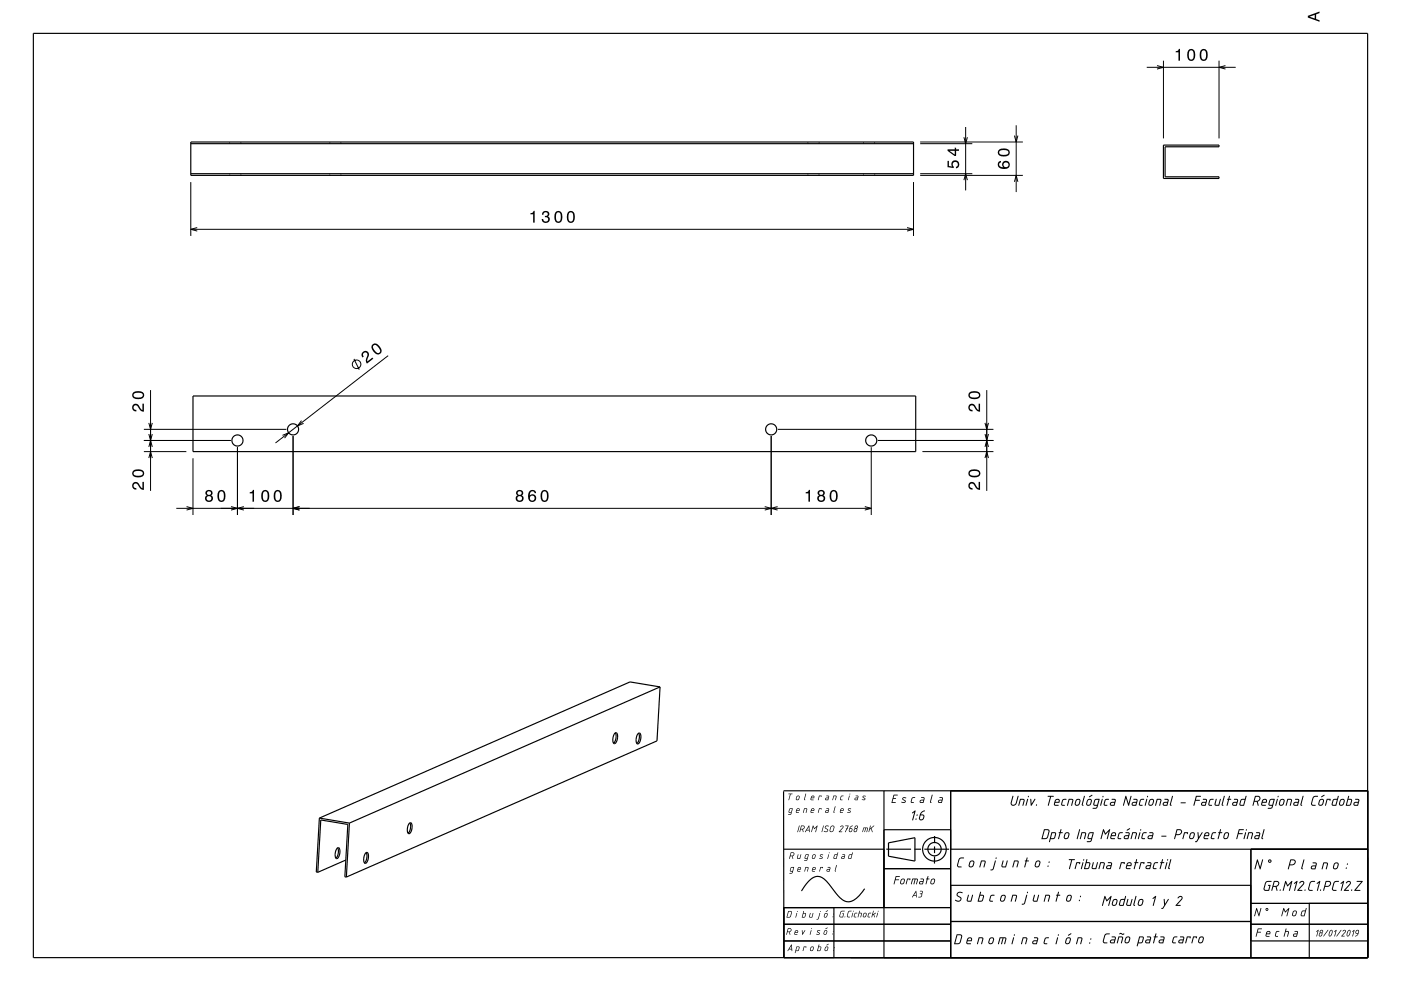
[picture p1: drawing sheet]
<svg xmlns="http://www.w3.org/2000/svg" width="420mm" height="297mm" viewBox="0 0 420 297" stroke-linecap="round" stroke-linejoin="round" font-family="sans-serif">
<g fill="none" stroke="#000" stroke-width=".35">
<path d="M10 10h400v277h-400zM57.2 42.6h216.7v10h-216.7zM57.2 43.1h216.7M57.2 52.1h216.7M348.8 43.5h16.6v.5h-16.1v9h16.1v.5h-16.6zM57.9 118.7h216.6v16.6h-216.6zM184.3 219.8a.55 .55 0 0 1 .7 0 .55 .55 0 0 1 .1 .7 1.84 1.84 0 0 1-1 2.3h-.1a2.81 2.81 0 0 1 .3-3zM184.5 219.6a2.87 2.87 0 0 1-.5 3.1M191.3 219.9a.55 .55 0 0 1 .7 0 .55 .55 0 0 1 .1 .7 1.84 1.84 0 0 1-1 2.3l-.2-.1a2.94 2.94 0 0 1 .4-2.9zM191.4 219.7a2.9 2.9 0 0 1-.5 3.1M197.9 205.9l-.9 16.1-93.2 40.9M197.9 205.9l-9-1.5-93.2 40.8"/>
<path d="M197.9 205.9l-93.1 40.8M184.2 222.5l-.3 .1M234.9 237.2l.1 49.8v-15h50M234.9 237h175.1M265 237v50M285 237v50M95.7 245.2l-.9 16.2h.5M95.7 245.2l9.1 1.5M101.1 254.2a.55 .55 0 0 1 .7 0 .55 .55 0 0 1 .1 .7 1.84 1.84 0 0 1-1.1 2.4l-.1-.1a2.96 2.96 0 0 1 .4-3zM101.2 254.1a2.92 2.92 0 0 1-.5 3.1M103.7 257.8l-8.4 3.6M104.8 246.7l-1 16.2"/>
<path d="M109.6 255.6a.55 .55 0 0 1 .8 0 .55 .55 0 0 1 .1 .8 1.85 1.85 0 0 1-1.1 2.3l-.1-.1a2.96 2.96 0 0 1 .3-3zM109.8 255.5a2.92 2.92 0 0 1-.5 3.1M122.6 249.5l-.3 .1M122.7 246.8a.55 .55 0 0 1 .7 0 .55 .55 0 0 1 .1 .7 1.83 1.83 0 0 1-1 2.3h-.1a2.82 2.82 0 0 1 .3-3zM122.9 246.6a2.87 2.87 0 0 1-.6 3.1M235 254.5h30M265 248.7h20M265.7 254.5h7.4M274.1 254.5h2M274.3 258.1l-7.9-1.5v-4l7.9-1.5v7M277.1 254.5h7.4M280.2 256.7l-.1 2.1"/>
<path d="M280.2 253.7v2M280.2 250.6v2.1M285 254.5h125M375 254.5v32.5M95.3 261.4l.9-15.7 8.1 1.4-.9 15.7 .4 .1M235 277h50M250 272v15M259.2 266.4a7.1 7.1 0 0 1-4.9 3.9 5 5 0 0 1-3.8-2.8l-.7-.8a9.5 9.5 0 0 0-4-4 4 4 0 0 0-4 2.1l-1.5 2.2M265 260.3h20M285 276.2h90M285 265.3h90M375 277h35"/>
<path d="M375 270.7h35M392.5 270.7v16.3M235 282h50M375 282h35"/>
<circle cx="71.2" cy="132" r="1.67"/>
<circle cx="87.9" cy="128.7" r="1.67"/>
<circle cx="231.2" cy="128.7" r="1.67"/>
<circle cx="261.2" cy="132" r="1.67"/>
<circle cx="280.1" cy="254.5" r="3.5"/>
<circle cx="280.2" cy="254.5" r="2"/>
</g>
<g fill="none" stroke="#000" stroke-width=".3">
<path d="M346.9 19.7l1.9 .5-1.9 .5M348.8 18.2v23.3M365.4 18.2v23.3M367.4 19.7l-2 .5 2 .5M289.5 38.1v19M304.6 37.6v20M343.8 20.2h26.6M57.2 54.6v16.1M68.9 42.6v.1M68.9 42.9v.2M68.9 52.1v.1M68.9 52.4v.2"/>
<path d="M72.2 42.6v.1M72.2 42.9v.2M72.2 52.1v.1M72.2 52.4v.2M98.9 42.6v.1M98.9 42.9v.2M98.9 52.1v.1M98.9 52.4v.2M102.2 42.6v.1M102.2 42.9v.2M102.2 52.1v.1M102.2 52.4v.2"/>
<path d="M242.2 42.6v.1M242.2 42.9v.2M242.2 52.1v.1M242.2 52.4v.2M245.5 42.6v.1M245.5 42.9v.2M245.5 52.1v.1M245.5 52.4v.2M258.9 42.6v.1M258.9 42.9v.2M258.9 52.1v.1M258.9 52.4v.2"/>
<path d="M262.2 42.6v.1M262.2 42.9v.2M262.2 52.1v.1M262.2 52.4v.2M273.9 54.6v16.1M275.9 52.6h30.7M275.9 42.6h30.7M275.9 52.1h15.6M275.9 43.1h15.6M289 41.1l.5 2 .5-2M289 54l.5-1.9 .5 1.9M304.1 40.6l.5 2 .6-2"/>
<path d="M304.1 54.5l.5-1.9 .6 1.9M57.2 68.7h216.7M59.1 68.2l-1.9 .5 1.9 .5M271.9 68.2l2 .5-2 .5M45.1 116.9v30.2M106.1 107.6l1.6 3.2M116.4 106.6l-33.8 26.2M295.8 116.9v30.2M43.1 135.3h12.8M43.1 132h26.1M43.1 128.7h42.8M44.6 137.3l.5-2 .6 2"/>
<path d="M44.6 130.1l.5 1.9 .6-1.9M44.6 133.9l.5-1.9 .6 1.9M44.6 126.7l.5 2 .6-2M57.9 137.3v17M71.2 134v20.3M84.7 130.5l1.8-.8-1.2 1.6M87.9 130.7v23.6M90.4 126.1l-1.2 1.6 1.8-.8M231.2 130.7v23.6M233.2 128.7h64.6M261.2 134v20.3M263.2 132h34.6"/>
<path d="M276.5 135.3h21.3M295.3 137.3l.5-2 .5 2M295.3 130.1l.5 1.9 .5-1.9M295.3 133.9l.5-1.9 .5 1.9M295.3 126.7l.5 2 .5-2M52.9 152.3h208.3M55.9 151.8l2 .5-2 .6M69.3 151.8l1.9 .5-1.9 .6M73.1 151.8l-1.9 .5 1.9 .6M89.8 151.8l-1.9 .5 1.9 .6M229.3 151.8l1.9 .5-1.9 .6M233.1 151.8l-1.9 .5 1.9 .6"/>
<path d="M259.3 151.8l1.9 .5-1.9 .6"/>
<circle cx="106.9" cy="109.2" r="1.28"/>
</g>
<g fill="#000">
<path d="M352.5 15.3v.4h.8v2.5h.4v-3.5h-.3a.77 .77 0 0 1-.9 .6zM356.2 15.1a2.02 2.02 0 0 0 .9 3.2 2.03 2.03 0 0 0 .9-3.2 1.11 1.11 0 0 0-1.8 0zM356.8 15.2h.6a2.37 2.37 0 0 1 0 2.6h-.6a2.37 2.37 0 0 1 0-2.6zM359.9 15.1a2.02 2.02 0 0 0 1 3.2 2.03 2.03 0 0 0 .8-3.2 1.11 1.11 0 0 0-1.8 0zM360.5 15.2h.7a2.37 2.37 0 0 1 0 2.6h-.7a2.37 2.37 0 0 1 0-2.6z" fill-rule="evenodd"/>
<path d="M392.1 4.7v.6l3.5 1.2v-.4l-1-.4v-1.4l1-.4v-.4zM392.6 5l1.5-.5v1z" fill-rule="evenodd"/>
<path d="M284.1 48.2v1.9l1.8 .3v-.4a.8 .8 0 0 1-.2-1.3 .8 .8 0 0 1 1.2 .1 .8 .8 0 0 1-.3 1.2v.5a1.21 1.21 0 0 0 1-1.5 1.21 1.21 0 0 0-1.6-.8 1.21 1.21 0 0 0-.6 1.7l-.9-.1v-1.6zM284.1 44.8v.4l2.1 1.5h.4v-1.5h.9v-.4h-.9v-.5h-.4v.5zM284.6 45.2h1.6v1.1z" fill-rule="evenodd"/>
<path d="M299.4 48.5a1.44 1.44 0 0 0 .1 1.7 1.44 1.44 0 0 0 1.6 .4 1.26 1.26 0 0 0 1.6-.9 1.26 1.26 0 0 0-1.1-1.5 1.11 1.11 0 0 0-1.1 .7 1.11 1.11 0 0 0 .3 1.2 1.02 1.02 0 0 1-1.3-.8l.2-.4 .4-.2v-.5zM300.8 49.4a.75 .75 0 0 1 1.5 0 .75 .75 0 0 1-1.5 0zM299.6 44.8a1.13 1.13 0 0 0-.4 1.2 1.13 1.13 0 0 0 .9 .8 1.9 1.9 0 0 0 2.6-1.1 2.03 2.03 0 0 0-3.1-.9zM299.6 45.4a2.37 2.37 0 0 1 2.6 0v.6a2.38 2.38 0 0 1-2.6 0z" fill-rule="evenodd"/>
<path d="M159 63.9v.3h.8v2.5h.5v-3.5h-.4a.77 .77 0 0 1-.9 .7zM162.8 63.5l-.3 .9h.4a.62 .62 0 0 1 .4-.8 .62 .62 0 0 1 .7 .3 .62 .62 0 0 1-.2 .8h-.4v.4a.72 .72 0 0 1 .9 .4 .72 .72 0 0 1-.5 1 .72 .72 0 0 1-.9-.5v-.4h-.5a1.18 1.18 0 0 0 1.5 1.2 1.18 1.18 0 0 0 .6-1.8l-.2-.1a1.01 1.01 0 0 0 0-1.6 1.01 1.01 0 0 0-1.5 .2zM166.5 63.7a2.02 2.02 0 0 0 .9 3.1 2.03 2.03 0 0 0 .9-3.1 1.11 1.11 0 0 0-1.8 0zM167.1 63.7h.6a2.37 2.37 0 0 1 0 2.6h-.6a2.38 2.38 0 0 1 0-2.6zM170.2 63.7a2.02 2.02 0 0 0 .9 3.1 2.03 2.03 0 0 0 .9-3.1 1.11 1.11 0 0 0-1.8 0zM170.8 63.7h.7a2.37 2.37 0 0 1 0 2.6h-.7a2.38 2.38 0 0 1 0-2.6z" fill-rule="evenodd"/>
<path d="M108.8 105.4a1.12 1.12 0 0 0-.1 1.7l.4-.2a.71 .71 0 0 1-.2-1 .71 .71 0 0 1 1-.1 .71 .71 0 0 1 .2 .9l-.2 .4a1.64 1.64 0 0 0 .1 1.9l1.9-1.5-.3-.3-1.5 1.1 .2-1.1a1.15 1.15 0 0 0 .1-1.6 1.15 1.15 0 0 0-1.6-.2zM111.8 103.2a2.02 2.02 0 0 0 1.7 3.1 1.14 1.14 0 0 0 .8-1.8l-.5-.7a1.51 1.51 0 0 0-2-.6zM112 103.5l.3-.1a2.37 2.37 0 0 1 1.7 2l-.6 .4a2.38 2.38 0 0 1-1.6-2z" fill-rule="evenodd"/>
<path d="M39.9 121.3a1.2 1.2 0 0 0-.2 1.3 1.2 1.2 0 0 0 1.2 .7v-.4a.7 .7 0 0 1-.9-.6 .7 .7 0 0 1 .5-.8 .7 .7 0 0 1 .9 .5l.2 .3a1.63 1.63 0 0 0 1.5 1.1v-2.4h-.4v1.9l-.4-.3-.8-1.2a1.1 1.1 0 0 0-1.6-.1zM40.1 117.5a1.13 1.13 0 0 0-.4 1.2 1.13 1.13 0 0 0 .9 .9 1.9 1.9 0 0 0 2.6-1.2 2.03 2.03 0 0 0-3.1-.9zM40.1 118.1a2.37 2.37 0 0 1 2.6 0v.7a2.38 2.38 0 0 1-2.6 0z" fill-rule="evenodd"/>
<path d="M290.6 121.3a1.2 1.2 0 0 0-.2 1.3 1.2 1.2 0 0 0 1.2 .7v-.4a.71 .71 0 0 1-.9-.6 .71 .71 0 0 1 .5-.8 .71 .71 0 0 1 .9 .5l.1 .3a1.63 1.63 0 0 0 1.6 1.1v-2.4h-.4v1.9l-.5-.3-.7-1.2a1.1 1.1 0 0 0-1.6-.1zM290.7 117.5a1.13 1.13 0 0 0-.4 1.2 1.13 1.13 0 0 0 1 .9 1.9 1.9 0 0 0 2.6-1.2 2.03 2.03 0 0 0-3.2-.9zM290.8 118.1a2.37 2.37 0 0 1 2.6 0v.7a2.38 2.38 0 0 1-2.6 0z" fill-rule="evenodd"/>
<path d="M39.9 144.7a1.2 1.2 0 0 0-.2 1.4 1.2 1.2 0 0 0 1.2 .6v-.4a.7 .7 0 0 1-.9-.5 .7 .7 0 0 1 .5-.9 .7 .7 0 0 1 .9 .5l.2 .3a1.63 1.63 0 0 0 1.5 1.1v-2.4h-.4v1.9l-.4-.3-.8-1.2a1.1 1.1 0 0 0-1.6-.1zM40.1 141a1.13 1.13 0 0 0-.4 1.2 1.13 1.13 0 0 0 .9 .8 1.9 1.9 0 0 0 2.6-1.1 2.03 2.03 0 0 0-3.1-.9zM40.1 141.5a2.37 2.37 0 0 1 2.6 0v.7a2.37 2.37 0 0 1-2.6 0z" fill-rule="evenodd"/>
<path d="M61.9 147.1l-.3 .3a.79 .79 0 0 0 .4 1.1 1.09 1.09 0 0 0-.2 1.6 1.09 1.09 0 0 0 1.7 0 1.09 1.09 0 0 0-.2-1.6 .95 .95 0 0 0 .3-1.4 .95 .95 0 0 0-1.4-.2zM61.9 149.4a.75 .75 0 0 1 1.5 0 .75 .75 0 0 1-1.5 0zM62 147.8a.6 .6 0 0 1 1.2 0 .6 .6 0 0 1-1.2 0zM65.5 147.3a2.02 2.02 0 0 0 .9 3.1 2.03 2.03 0 0 0 .9-3.1 1.11 1.11 0 0 0-1.8 0zM66.1 147.3h.6a2.37 2.37 0 0 1 0 2.7h-.6a2.38 2.38 0 0 1 0-2.7z" fill-rule="evenodd"/>
<path d="M74.9 147.5v.4h.8v2.5h.5v-3.6h-.4a.78 .78 0 0 1-.9 .7zM78.6 147.3a2.02 2.02 0 0 0 .9 3.1 2.03 2.03 0 0 0 .9-3.1 1.11 1.11 0 0 0-1.8 0zM79.2 147.3h.7a2.38 2.38 0 0 1 0 2.7h-.7a2.37 2.37 0 0 1 0-2.7zM82.4 147.3a2.02 2.02 0 0 0 .9 3.1 2.03 2.03 0 0 0 .9-3.1 1.11 1.11 0 0 0-1.8 0zM82.9 147.3h.7a2.38 2.38 0 0 1 0 2.7h-.7a2.37 2.37 0 0 1 0-2.7z" fill-rule="evenodd"/>
<path d="M155 147.1l-.2 .3a.8 .8 0 0 0 .4 1.1 1.09 1.09 0 0 0-.2 1.6 1.09 1.09 0 0 0 1.6 0 1.09 1.09 0 0 0-.2-1.6 .95 .95 0 0 0 .3-1.4 .95 .95 0 0 0-1.4-.2zM155.1 149.4a.71 .71 0 0 1 1.4 0 .71 .71 0 0 1-1.4 0zM155.2 147.8a.6 .6 0 0 1 1.2 0 .6 .6 0 0 1-1.2 0zM158.8 147.1a2.39 2.39 0 0 0 .2 3.2 1.16 1.16 0 0 0 1.5-.3 1.16 1.16 0 0 0-.1-1.5 1.16 1.16 0 0 0-1.6 0 1.02 1.02 0 0 1 .8-1.3l.5 .2 .2 .4h.4a1.12 1.12 0 0 0-.7-.9 1.12 1.12 0 0 0-1.2 .2zM158.8 149.3a.75 .75 0 0 1 1.5 0 .75 .75 0 0 1-1.5 0zM162.4 147.3a2.02 2.02 0 0 0 .9 3.1 2.03 2.03 0 0 0 .9-3.1 1.11 1.11 0 0 0-1.8 0zM162.9 147.3h.7a2.37 2.37 0 0 1 0 2.7h-.7a2.37 2.37 0 0 1 0-2.7z" fill-rule="evenodd"/>
<path d="M241.5 147.5v.4h.9v2.5h.4v-3.6h-.3a.78 .78 0 0 1-1 .7zM245.4 147.1l-.2 .3a.8 .8 0 0 0 .4 1.1 1.09 1.09 0 0 0-.2 1.6 1.09 1.09 0 0 0 1.6 0 1.09 1.09 0 0 0-.2-1.6 .95 .95 0 0 0 .3-1.4 .95 .95 0 0 0-1.4-.2zM245.5 149.4a.71 .71 0 0 1 1.4 0 .71 .71 0 0 1-1.4 0zM245.6 147.8a.6 .6 0 0 1 1.2 0 .6 .6 0 0 1-1.2 0zM249 147.3a2.01 2.01 0 0 0 .9 3.1 2.03 2.03 0 0 0 .9-3.1 1.11 1.11 0 0 0-1.8 0zM249.6 147.3h.7a2.38 2.38 0 0 1 0 2.7h-.7a2.37 2.37 0 0 1 0-2.7z" fill-rule="evenodd"/>
<path d="M290.6 144.7a1.2 1.2 0 0 0-.2 1.4 1.2 1.2 0 0 0 1.2 .6v-.4a.71 .71 0 0 1-.9-.5 .71 .71 0 0 1 .5-.9 .71 .71 0 0 1 .9 .5l.1 .3a1.63 1.63 0 0 0 1.6 1.1v-2.4h-.4v1.9l-.5-.3-.7-1.2a1.1 1.1 0 0 0-1.6-.1zM290.7 141a1.13 1.13 0 0 0-.4 1.2 1.13 1.13 0 0 0 1 .8 1.9 1.9 0 0 0 2.6-1.1 2.03 2.03 0 0 0-3.2-.9zM290.8 141.5a2.37 2.37 0 0 1 2.6 0v.7a2.37 2.37 0 0 1-2.6 0z" fill-rule="evenodd"/>
<path d="M236.4 237.9h1.2l-.6 .1-.5 1.8 .3-1.8zM238.9 238.6l.5-.2 .3 .3-.1 .8-.3 .3h-.5l-.2-.2zM239 238.7l-.2 .7 .2 .2 .3-.1 .2-.6-.1-.3zM241.5 237.8l.2 .2-.4 1.8-.3-.2zM243.4 238.7l-.1 .3h.6v-.3zM243.3 238.6l.5-.2 .3 .3v.5h-.9v.3l.7 .1v.2l-.9-.2zM245.5 238.5l.8 .1-.1 .2-.1-.2h-.4l-.4 1.2zM247.7 238.5l.8 .1-.2 1.2-.9-.2 .2-.5 .7-.1v-.3zM247.6 239.3v.3h.5l.1-.4zM249.9 238.5l.9 .1-.3 1.2-.2-.1 .2-1.1h-.5l-.3 1.2h-.2zM252.2 238.5h.7l-.7 .3-.2 .7 .5 .1v.2l-.7-.2zM254.6 238.5l.1 .1-.4 1.2zM254.7 238a.13 .13 0 0 1 .2 0 .13 .13 0 0 1-.2 0zM256.5 238.5l.8 .1-.2 1.2h-.7l-.2-.2 .2-.5 .7-.1v-.3zM256.4 239.3v.3h.5l.1-.4zM258.7 238.6h.8l-.7 .2 .6 .5-.3 .5-.7-.1 .8-.2-.6-.5z" fill-rule="evenodd"/>
<path d="M267.9 238.2l1.2 .1-1 .1-.2 .8 .7 .1-.8 .1-.3 1h1v.2l-1.2 .1zM270.6 239.1l.5-.2 .6 .2-1 .2 .8 .7-.3 .6-1-.1 .1-.2 .8 .1 .2-.2-.8-.6zM273.4 239h1l-.9 .4-.2 .9 .6 .1v.3l-.6-.1-.3-.2zM276.2 238.9h.7l.3 .3-.4 1.5-.8-.1-.3-.2 .2-.6 1-.1v-.5h-.7zM276 240v.4h.7l.1-.5zM279.4 238.2l.2 .1-.5 2 .1 .3-.1 .1-.3-.4zM281.7 238.9h.7l.3 .3-.4 1.5-.8-.1-.3-.2 .2-.6 1-.1v-.5l-.7-.1zM281.5 240v.4h.7l.1-.5z" fill-rule="evenodd"/>
<path d="M236.7 242.4l1-.1-.5 1.8-.9 .1v-.2h.7l.1-.4-.7-.2zM236.8 242.5l-.2 .8 .6 .1 .2-1zM239 242.5l-.1 .3h.6v-.3zM238.9 242.4l.5-.2 .3 .2v.6h-.9v.2l.7 .2v.2l-.9-.1zM241.1 242.3l.9 .1-.3 1.2v-1.2h-.5l-.3 1.2h-.2zM243.4 242.5l-.1 .3h.6v-.3zM243.3 242.4l.5-.2 .3 .3v.5h-.9v.3l.7 .1v.2l-.9-.1zM245.5 242.3l.8 .1-.1 .2-.1-.2h-.4l-.4 1.2zM247.7 242.3l.8 .1-.2 1.2-.9-.2 .2-.5 .7-.1v-.3zM247.6 243.1v.3h.5l.1-.4zM250.3 241.7h.2l-.4 1.9-.3-.2zM252.3 242.5l-.2 .3h.6v-.3zM252.1 242.4l.5-.2 .3 .2v.6h-.9v.3l.7 .1v.2l-.9-.1zM254.3 242.4l.3-.2 .6 .2-.8 .2 .6 .5-.2 .5-.8-.1 .8-.2-.6-.5z" fill-rule="evenodd"/>
<path d="M237.1 255.5l.7-.1 .3 .4-.1 .5-.4 .3 .1 .8-.3-.8h-.4l-.2 .8h-.2zM237.2 255.6l-.2 .8h.7l.2-.6zM239.2 256.1h.2l-.1 1.1h.4l.3-1.1h.2l-.4 1.3-.9-.2zM241.5 256.1h1l-.5 1.7-.9 .2v-.2h.7l.1-.4-.7-.2zM241.6 256.3l-.2 .8 .6 .1 .2-1zM243.7 256.2l.6-.2 .2 .3-.1 .8-.4 .3-.6-.2zM243.8 256.3l-.2 .7 .2 .2 .4-.1 .1-.7-.2-.2zM245.9 256.1l.9 .1-.8 .2 .6 .5-.2 .5-.8-.1 .8-.2-.6-.5zM248.4 256.1h.1l-.4 1.3zM248.5 255.6a.13 .13 0 0 1 .2 0 .13 .13 0 0 1-.2 0zM250.1 256.2l.8-.2 .2-.5h.2l-.6 1.9-.8-.2zM250.3 256.3l-.2 .9h.5l.3-1zM252.5 256.1l.6-.1 .3 .2-.3 1.2-.9-.2 .2-.5 .7-.1v-.3zM252.5 256.9l-.1 .3h.5l.1-.4zM254.5 256.2l.9-.2 .1-.5h.2l-.6 1.9-.8-.2zM254.7 256.3l-.2 .8 .5 .1 .3-1z" fill-rule="evenodd"/>
<path d="M237.1 260l1-.1-.5 1.8-.9 .1v-.2h.7l.1-.4-.7-.2zM237.2 260.1l-.2 .8 .6 .1 .2-1zM239.4 260.1l-.1 .3h.6v-.3zM239.3 260l.5-.2 .3 .3v.5h-.9v.3l.7 .1v.2h-.7l-.2-.2zM241.5 259.8l.9 .2-.3 1.2v-1.2h-.5l-.3 1.2h-.2zM243.8 260.1l-.1 .3h.6v-.3zM243.7 260l.5-.2 .3 .2v.6h-.9v.3l.7 .1v.2l-.9-.2zM245.9 259.9h.8l-.1 .3-.5-.2-.4 1.2zM248.1 259.9l.8 .1-.2 1.2h-.7l-.2-.2 .2-.5 .7-.1v-.3zM248 260.7v.3h.5l.1-.4zM250.7 259.3h.2l-.4 1.9-.3-.2z" fill-rule="evenodd"/>
<path d="M239.6 247.4l.1 .1-.6 1.9zM240.2 247.4h.7l.3 .4-.1 .5-.4 .3 .1 .8-.3-.8h-.4l-.3 .8-.1-.1zM240.3 247.6l-.2 .8 .7-.1 .2-.6zM242.4 247.8l-.5 .9h.6zM242.4 247.4l.2 .1 .1 1.9-.1-.1-.1-.4h-.7l-.4 .5zM243.7 247.4l.5 .8 .9-.8-.5 2-.2-.1 .4-1.4-.7 .6-.3-.7-.4 1.5h-.2zM246.8 247.4l.2 .1-.6 1.9zM247.5 247.6l.4-.2 .6 .2h-.7l-.3 .2v.3l.8 .6-.2 .5-.4 .2-.7-.3 .7 .1 .3-.3v-.3l-.7-.4zM249.3 247.7l-.4 1.2 .3 .3 .5-.3 .3-1-.2-.3zM249.1 247.6l.7-.2 .4 .5-.3 1.1-.7 .4-.5-.5zM252 247.6l.6-.2 .3 .3-.1 .4-1 1.1 .7 .2h-1l1.2-1.5-.3-.3-.5 .3zM253.4 247.4l1 .1-.4 .8 .2 .2h-.3l-.5 .9 .3-.9-.1-.1 .2-.1 .4-.7h-.7zM254.8 248.4l-.1 .6 .4 .2 .3-.7zM254.9 247.7l.8-.3-.8 .7 .5 .2 .2 .3-.3 .6-.5 .2-.3-.5zM256.4 247.5l.6-.1 .2 .4-.3 .5v.8l-.6 .3-.4-.4zM256.3 248.5l-.2 .6 .4 .1 .3-.7zM256.4 247.9a.33 .33 0 0 0 .6 0 .33 .33 0 0 0-.6 0zM258.8 248l1.3 .1-.2 1.3-.2-.1 .2-1.1h-.3l-.4 1.2 .2-1.2h-.4l-.3 1.1h-.2zM260.9 247.4l.1 .1-.2 .8 1.3-.9-.8 .8 .3 1.2-.5-1-.4 .3-.2 .7-.1-.1z" fill-rule="evenodd"/>
<path d="M273.4 243.5l1.1-.6-.9 3-.1-.2 .6-2.3-.5 .4zM274.4 245.5a.2 .2 0 0 1 .4 0 .2 .2 0 0 1-.4 0zM274.8 244.3a.2 .2 0 0 1 .4 0 .2 .2 0 0 1-.4 0zM276 244.4l-.2 .9 .6 .2 .3-.3 .1-.6zM276.2 243.4l.6-.4 .5-.1-.9 .6-.3 .6 1 .2-.1 1-.4 .5-.6 .1-.4-.2-.1-.5z" fill-rule="evenodd"/>
<path d="M287.6 257.2l.5-.2 .9 .1-.1 .2h-.9l-.4 .4-.4 1.7 .2 .3h.8v.3l-.9-.1-.4-.4zM290.8 258.1l.8-.2 .5 .3-.2 1.2-.5 .5-.6 .1-.4-.4zM291 258.3l-.3 1a.48 .48 0 0 0 .5 .4 .48 .48 0 0 0 .4-.5l.2-.7a.42 .42 0 0 0-.3-.4 .42 .42 0 0 0-.5 .2zM294.1 257.9h1l.4 .2-.4 1.9-.3-.2 .4-1.4-.2-.2h-.7l-.4 1.7h-.3zM298.3 257.9l.3 .1-.7 2.4-.4 .4-.5 .1-.1-.3 .7-.3zM298.5 257.2a.19 .19 0 0 1 .3 0 .19 .19 0 0 1-.3 0zM300.6 257.9l.3 .1-.4 1.4 .2 .3h.7l.4-1.7 .3-.1-.6 2-.9 .1-.4-.3zM304 257.9h1l.4 .2-.4 1.9-.3-.2 .4-1.4-.2-.2h-.7l-.4 1.7h-.3zM307.8 257l.3 .1-.2 .8 .6 .1-.7 .2-.6 1.8-.2-.2 .5-1.6-.3-.2 .4-.1zM310.6 258.1l.8-.2 .5 .4-.2 1.1-.5 .5h-.7l-.3-.3zM310.8 258.3l-.3 1a.48 .48 0 0 0 .5 .4 .48 .48 0 0 0 .4-.5l.2-.7a.42 .42 0 0 0-.3-.4 .42 .42 0 0 0-.5 .2zM314 259.6a.2 .2 0 0 1 .4 0 .2 .2 0 0 1-.4 0zM314.3 258.4a.2 .2 0 0 1 .4 0 .2 .2 0 0 1-.4 0z" fill-rule="evenodd"/>
<path d="M303.6 238.5l.2 .2-.5 2.1 .4 .4 .8-.4 .6-2.2h.3l-.7 2.3-.9 .6-.6-.2-.2-.5zM305.8 239.4h1l.3 .3-.4 1.8-.2-.2 .4-1.4-.3-.2h-.6l-.5 1.7h-.2zM308 239.4l.2 .2-.6 1.9zM308.1 238.8a.2 .2 0 0 1 .4 0 .2 .2 0 0 1-.4 0zM308.9 239.5h.3l.1 1.4 .8-1.5 .3 .1-1.2 2-.2-.1zM310.6 241.3a.19 .19 0 0 1 .3 0 .19 .19 0 0 1-.3 0zM314.1 238.5l1.8 .2-.8 .1-.8 2.7-.2-.2 .7-2.5h-.7zM316.6 239.9l-.2 .4h.9l.1-.3a.43 .43 0 0 0-.3-.3 .43 .43 0 0 0-.5 .2zM316.4 239.7l.8-.3 .5 .4-.1 .8h-1.3v.3l.1 .3h.9v.3h-1l-.3-.3zM318.6 239.6l1.1-.1v.2h-.8l-.2 .3-.3 1.1 .8 .1-.1 .3h-.7l-.3-.3zM320.4 239.4h1l.3 .3-.4 1.8-.2-.2 .4-1.4-.3-.2h-.6l-.4 1.7h-.3zM322.6 239.7l.8-.3 .5 .4-.2 1.1-.5 .6h-.7l-.3-.4zM322.8 239.9l-.3 1a.48 .48 0 0 0 .5 .3 .48 .48 0 0 0 .4-.5l.2-.7a.42 .42 0 0 0-.3-.4 .42 .42 0 0 0-.5 .3zM325 238.6l.2 .1-.6 2.4 .2 .3-.2 .1-.3-.4zM326 239.7l.8-.3 .5 .4-.2 1.1-.5 .6h-.6l-.4-.4zM326.2 239.9l-.3 1a.48 .48 0 0 0 .5 .3 .48 .48 0 0 0 .5-.5l.1-.7a.42 .42 0 0 0-.3-.4 .42 .42 0 0 0-.5 .3zM326.5 238.7l1-.4-.8 .6zM328.2 239.6l1.3-.2 .2 .2-.8 2.5-.4 .3h-.9v-.3l1-.1 .2-.5h-.7l-.3-.3zM328.4 239.8l-.3 1.3 .8 .1 .4-1.5zM330.3 239.4l.3 .2-.7 1.9zM330.5 238.8a.2 .2 0 0 1 .4 0 .2 .2 0 0 1-.4 0zM331.3 239.6l1.1-.1v.2h-.8l-.2 .3-.2 1.1 .7 .1v.3h-.8l-.2-.3zM333.3 239.4h.9l.3 .3-.4 1.8h-1l-.4-.3 .3-.8 1.1-.1 .1-.5-.9-.1zM333.1 240.7v.5h.8l.1-.6zM337.4 238.5l.3 .1 .6 2.2 .6-2.2h.3l-.8 2.9-.2-.1-.7-2.2-.6 2.2h-.3zM339.8 239.4h.9l.3 .3-.4 1.8h-1l-.3-.3 .2-.8 1.1-.1 .1-.5-.9-.1zM339.7 240.7l-.1 .5h.8l.2-.6zM341.9 239.6l1.1-.1-.1 .2h-.7l-.2 .3-.3 1.1 .8 .1v.3h-.8l-.3-.3zM343.7 239.4l.2 .2-.6 1.9zM343.9 238.8a.19 .19 0 0 1 .3 0 .19 .19 0 0 1-.3 0zM344.7 239.6l.8-.2 .5 .4-.3 1.1-.5 .6h-.6l-.3-.4zM344.9 239.9l-.4 1a.48 .48 0 0 0 .6 .3 .48 .48 0 0 0 .4-.5l.2-.7a.42 .42 0 0 0-.4-.4 .42 .42 0 0 0-.4 .3zM346.8 239.4h1l.3 .3-.4 1.8-.2-.2 .4-1.4-.3-.2h-.6l-.4 1.7h-.3zM349.1 239.4h.9l.3 .3-.4 1.8h-1l-.3-.3 .2-.8 1.2-.1v-.5l-.8-.1zM349 240.7l-.1 .5h.8l.2-.6zM351.4 238.5l.2 .2-.6 2.4 .2 .3-.2 .1-.3-.4zM354 240.5l1.3-.1 .2 .2-1.4 .1zM358.6 238.5l1.4 .2-1.2 .1-.3 .9h1.1l.1 .2-1.3 .1-.5 1.5-.1-.2zM360.6 239.4h.9l.3 .3-.4 1.8h-1l-.3-.3 .2-.8 1.2-.1v-.5l-.8-.1zM360.5 240.7l-.1 .5h.8l.2-.6zM362.7 239.6l1.1-.1v.2h-.8l-.2 .3-.3 1.1 .8 .1v.3h-.7l-.3-.3zM364.5 239.4l.3 .1-.4 1.5 .2 .2h.7l.4-1.7h.3l-.6 2h-1l-.3-.3zM366.9 238.5l.3 .2-.7 2.4 .3 .3-.2 .1-.4-.4zM368.5 238.5l.2 .1-.2 .8h.5l.1 .2-.6 .1-.7 1.8 .3-1.8-.2-.2 .3-.1zM369.9 239.4h.9l.4 .3-.5 1.8h-1l-.3-.3 .2-.8 1.2-.1v-.5l-.8-.1zM369.8 240.7l-.1 .5h.8l.2-.6zM372 239.6l1.2-.2 .2-.8h.3l-.8 2.9h-1l-.3-.3zM372.2 239.8l-.3 1.3 .8 .1 .4-1.5zM376.3 238.5h1.1l.4 .5-.1 .8-.6 .4 .2 1.3-.3-.1-.2-1.1h-.7l-.3 1.1h-.3zM376.5 238.8l-.4 1.2 1.1-.1 .3-.4v-.5zM378.7 239.9l-.2 .4h1v-.3a.43 .43 0 0 0-.3-.3 .43 .43 0 0 0-.5 .2zM378.5 239.7l.8-.3 .5 .3-.1 .9h-1.2l-.1 .3 .1 .3h.9v.3h-1l-.3-.3zM380.7 239.6l.5-.2 1 .1-.8 2.6-.4 .3h-.9v-.3l1-.1 .2-.5h-.8l-.2-.3zM380.9 239.8l-.3 1.3 .8 .1 .4-1.5zM382.8 239.4l.3 .2-.7 1.9zM383 238.8a.2 .2 0 0 1 .4 0 .2 .2 0 0 1-.4 0zM383.8 239.7l.8-.3 .5 .4-.2 1.1-.5 .6h-.7l-.3-.4zM384 239.9l-.3 1a.48 .48 0 0 0 .5 .3 .48 .48 0 0 0 .4-.5l.2-.7a.42 .42 0 0 0-.3-.4 .42 .42 0 0 0-.5 .3zM385.9 239.4h1l.4 .3-.4 1.8-.2-.2 .3-1.4-.2-.2h-.6l-.5 1.7h-.3zM388.3 239.4h.9l.3 .3-.5 1.8h-.9l-.4-.3 .3-.8 1.1-.1 .1-.5-.9-.1zM388.1 240.7v.5h.8l.1-.6zM390.5 238.5l.3 .2-.7 2.4 .3 .3-.2 .1-.4-.4zM393.7 238.8l.6-.3 .8 .1-1 .2-.3 .4-.5 1.7 .2 .3h.9l-.1 .3h-.9l-.4-.5zM395.6 239.7l.8-.3 .5 .4-.2 1.1-.5 .6h-.7l-.3-.4zM395.8 239.9l-.3 1a.48 .48 0 0 0 .5 .3 .48 .48 0 0 0 .4-.5l.2-.7a.42 .42 0 0 0-.3-.4 .42 .42 0 0 0-.5 .3zM396.1 238.7l1-.4-.9 .6zM397.7 239.4l1.2 .2-.2 .4-.1-.3h-.6l-.7 1.8zM399.7 239.6l1.2-.2 .2-.8h.2l-.7 2.9h-1.1l-.3-.3zM399.9 239.8l-.4 1.3 .9 .1 .4-1.5zM401.8 239.7l.8-.3 .5 .4-.2 1.1-.5 .6h-.6l-.4-.4zM402 239.9l-.3 1a.48 .48 0 0 0 .5 .3 .48 .48 0 0 0 .5-.5l.1-.7a.42 .42 0 0 0-.3-.4 .42 .42 0 0 0-.5 .3zM404.2 238.5l.3 .1-.2 .8h.8l.3 .6-.5 1.3-1.3 .2zM404.2 239.7l-.4 1.5 .9-.1 .3-1.1-.1-.3zM406.3 239.4h.9l.3 .3-.4 1.8h-1l-.3-.3 .2-.8 1.1-.1 .1-.5-.9-.1zM406.2 240.7l-.1 .5h.8l.2-.6z" fill-rule="evenodd"/>
<path d="M313 248.6l1.2-.1 .4 .7-.6 2-.5 .3h-1.2zM313.2 248.8l-.6 2.4h.9l.4-.4 .4-1.8-.2-.2zM315.2 249.4h1.1l.3 .6-.4 1.2-.3 .3h-.9l-.4 .9-.1-.2zM315.5 249.7l-.5 1.5h.8l.3-.3 .2-1.1zM318 248.5l.2 .1-.2 .8h.5l.1 .2-.7 .1-.6 1.8-.1-.2 .4-1.6-.2-.2 .3-.1zM319.3 249.7l.8-.3 .5 .4-.3 1.2-.4 .5h-.6l-.4-.4zM319.5 249.9l-.3 1a.48 .48 0 0 0 .5 .3 .48 .48 0 0 0 .4-.4l.2-.8a.42 .42 0 0 0-.3-.4 .42 .42 0 0 0-.5 .3zM323.5 248.6l.3 .1-.9 2.8-.1-.2zM324.2 249.4h1l.4 .3-.4 1.8-.2-.2 .3-1.4-.2-.2h-.6l-.5 1.7h-.3zM326.5 249.6l1.3-.2 .1 .2-.7 2.5-.5 .3h-.8v-.3l1-.1 .2-.5h-.8l-.3-.3zM326.7 249.8l-.4 1.3 .9 .1 .4-1.5zM330.7 248.5l.2 .1 .5 1.1 1.2-1.2 .2 .1-.8 2.9-.2-.2 .6-2.1-1 1-.6-1.1-.6 2.3h-.3zM333.5 249.9l-.2 .4h.9l.1-.3a.42 .42 0 0 0-.3-.4 .42 .42 0 0 0-.5 .3zM333.3 249.7l.7-.3 .5 .3v.9h-1.3l-.1 .3 .2 .3h.9v.3h-1l-.3-.3zM335.5 249.6l.3-.2 .8 .1-1 .5-.3 1.1 .8 .1-.1 .3h-.7l-.3-.3zM337.8 248.7l1-.4-.9 .6zM337.4 249.5l.9-.1 .4 .3-.5 1.8h-1l-.3-.3 .3-.8 1.1-.1v-.6h-.8zM337.3 250.7l-.1 .5h.8l.2-.6zM339.5 249.4h1l.3 .3-.4 1.8-.2-.2 .4-1.4-.3-.2h-.6l-.5 1.7h-.3zM341.6 249.4l.3 .2-.7 1.9-.1-.2zM341.8 248.8a.2 .2 0 0 1 .4 0 .2 .2 0 0 1-.4 0zM342.6 249.6l.4-.2 .8 .1-1.1 .5-.2 1.1 .7 .1v.3h-.7l-.3-.3zM344.6 249.4h.9l.3 .3-.5 1.8h-.9l-.4-.3 .3-.8 1.1-.1 .1-.5-.9-.1zM344.5 250.7l-.1 .5h.8l.1-.6zM348.2 250.5h1.4l.1 .1-1.4 .2zM352.8 248.6h1.2l.4 .7-.6 .8-1.2 .2-.5 1.2-.1-.2zM353 248.8l-.3 1.2 1-.1 .3-.5v-.4zM355 249.5l1-.1 .2 .2-.2 .4-.2-.3h-.6l-.6 1.8-.1-.2zM356.9 249.7l.8-.3 .5 .4-.3 1.2-.4 .5h-.6l-.4-.4zM357.1 249.9l-.3 1a.48 .48 0 0 0 .5 .3 .48 .48 0 0 0 .4-.4l.2-.8a.42 .42 0 0 0-.3-.4 .42 .42 0 0 0-.5 .3zM359 249.4l.3 .1 .1 1.4 .9-1.5 .2 .2-1.6 2.7-.5 .1-.1-.3h.3l.5-.8zM361.5 249.9l-.2 .4h.9l.1-.3a.42 .42 0 0 0-.4-.4 .42 .42 0 0 0-.4 .3zM361.2 249.7l.8-.3 .5 .3-.1 .9h-1.2l-.1 .3 .1 .3h1v.3h-1l-.4-.3zM363.4 249.6l.4-.2 .8 .1-1.1 .5-.2 1.1 .7 .1v.3h-.7l-.3-.3zM365.8 248.5l.3 .1-.2 .8 .5 .2-.6 .1-.6 1.8-.2-.2 .5-1.6-.3-.2 .3-.1zM367.1 249.7l.9-.3 .4 .4-.2 1.1-.5 .6h-.6l-.4-.4zM367.4 249.9l-.4 1a.48 .48 0 0 0 .6 .3 .48 .48 0 0 0 .4-.4l.2-.8a.42 .42 0 0 0-.4-.4 .42 .42 0 0 0-.4 .3zM371.4 248.6l1.4-.1 .1 .2-1.3 .1-.2 .9h1.1l.1 .2-1.3 .1-.6 1.5-.1-.2zM373.3 249.4l.3 .2-.7 1.9-.1-.2zM373.5 248.8a.2 .2 0 0 1 .4 0 .2 .2 0 0 1-.4 0zM374.3 249.4h.9l.4 .3-.4 1.8-.2-.2 .3-1.4-.2-.2h-.6l-.5 1.7h-.3zM376.6 249.4h.9l.3 .3-.5 1.8h-.9l-.4-.3 .3-.8 1.1-.1 .1-.5-.9-.1zM376.4 250.7v.5h.8l.1-.6zM378.8 248.5l.3 .2-.6 2.4 .2 .3-.3 .1-.3-.4z" fill-rule="evenodd"/>
<path d="M320.4 257.5l1.9 .1-.9 .2-.8 2.7-.1-.2 .6-2.5h-.6zM322.7 258.4l1.2 .1-.2 .5-.2-.3h-.6l-.6 1.8-.1-.2zM324.5 258.4l.3 .2-.6 1.9-.2-.2zM324.7 257.7a.2 .2 0 0 1 .4 0 .2 .2 0 0 1-.4 0zM325.7 257.5l.3 .1-.2 .8h.8l.3 .6-.5 1.3-1.3 .2-.1-.2zM325.7 258.7l-.4 1.5h.8l.2-.3 .3-1.1zM327.7 258.4l.2 .1-.4 1.5 .2 .2h.7l.5-1.7h.2l-.5 2h-1l-.3-.3zM329.8 258.4h1l.4 .2-.4 1.9-.2-.2 .3-1.5-.2-.1h-.6l-.5 1.7h-.3zM332.2 258.4h.9l.3 .3-.5 1.8h-1l-.3-.3 .3-.8 1.1-.1 .1-.5-.9-.1zM332 259.7v.4l.8 .1 .1-.6zM336 258.4h1.1l.1 .2-.2 .4-.1-.3h-.6l-.6 1.8-.2-.2zM338.2 258.8l-.2 .5h.9l.1-.3a.42 .42 0 0 0-.4-.4 .42 .42 0 0 0-.4 .2zM338 258.6l.7-.2 .5 .3-.1 .9h-1.2l-.1 .3 .1 .3h1v.3h-1l-.4-.3zM340.6 257.5l.3 .1-.2 .8h.5l.1 .2-.7 .1-.6 1.8-.1-.2 .4-1.6-.3-.2 .4-.1zM342 258.4h1l.1 .2-.2 .4-.1-.3h-.6l-.6 1.8-.2-.2zM344 258.4h.9l.3 .3-.5 1.8h-.9l-.4-.3 .3-.8 1.1-.1 .1-.5-.9-.1zM343.8 259.7v.5h.8l.1-.6zM346 258.6l.4-.2 .8 .1-1.1 .5-.2 1.1 .7 .1v.3h-.7l-.3-.3zM348.4 257.5l.3 .1-.2 .8 .5 .2-.6 .1-.6 1.8-.2-.2 .5-1.6-.3-.2 .4-.1zM349.7 258.4l.3 .2-.7 1.9-.1-.2zM349.9 257.7a.2 .2 0 0 1 .4 0 .2 .2 0 0 1-.4 0zM350.9 257.5l.2 .2-.6 2.4 .2 .3-.2 .1-.3-.4z" fill-rule="evenodd"/>
<path d="M376.8 257.6h.3l.7 2.3 .6-2.3h.2l-.8 2.9h-.2l-.6-2.3-.6 2.3h-.3zM380.1 258.1a.55 .55 0 0 1 1.1 0 .55 .55 0 0 1-1.1 0zM380.4 258.1a.25 .25 0 0 0 .5 0 .25 .25 0 0 0-.5 0zM386.8 257.6h1.2l.5 .8-.7 .8-1.1 .2-.5 1.1zM387.1 257.8l-.4 1.3 1.1-.2 .3-.4v-.4zM390.8 257.6l.2 .1-.6 2.4 .2 .4h-.2l-.3-.3zM393.5 258.5h.9l.3 .2-.4 1.8h-1l-.3-.2 .2-.8 1.2-.1v-.6l-.8-.1zM393.4 259.8v.4l.7 .1 .2-.6zM396.7 258.5h1l.4 .2-.4 1.8-.3-.1 .4-1.5-.2-.2h-.6l-.5 1.8-.3-.1zM400.1 258.7l.8-.2 .4 .4-.2 1.2-.5 .4h-.6l-.4-.4zM400.2 258.9l-.3 1a.48 .48 0 0 0 .5 .4 .48 .48 0 0 0 .5-.5l.1-.7a.42 .42 0 0 0-.3-.4 .42 .42 0 0 0-.5 .2zM403.4 260.2a.2 .2 0 0 1 .4 0 .2 .2 0 0 1-.4 0zM403.8 259a.2 .2 0 0 1 .4 0 .2 .2 0 0 1-.4 0z" fill-rule="evenodd"/>
<path d="M236.3 273.1l.8-.1 .3 .5-.4 1.3-1.2 .2zM236.4 273.2l-.4 1.6 .8-.1 .4-1.2-.1-.3zM238.8 273.6l.2 .1-.5 1.3zM238.9 273.2a.15 .15 0 0 1 .3 0 .15 .15 0 0 1-.3 0zM240.9 273l.1 .1-.1 .5 .6 .1 .1 .3-.3 .9-.9 .1zM240.9 273.8l-.3 1 .7-.2 .1-.7zM242.8 273.6l.2 .1-.2 1 .1 .1h.4l.4-1.1h.1l-.3 1.3-.9-.2zM245.7 273.6l.2 .1-.5 1.7-.6 .2 .4-.3zM245.8 273.2a.15 .15 0 0 1 .3 0 .15 .15 0 0 1-.3 0zM247.3 273.8l.5-.2 .3 .3-.1 .7-.3 .4h-.5l-.2-.3zM247.4 273.9l-.2 .8 .2 .1 .3-.1 .2-.7-.1-.2zM247.6 273.1l.6-.2-.5 .4zM249.6 274.8a.15 .15 0 0 1 .3 0 .15 .15 0 0 1-.3 0zM249.8 274a.15 .15 0 0 1 .3 0 .15 .15 0 0 1-.3 0z" fill-rule="evenodd"/>
<path d="M236.2 278.2h.8l.3 .3-.1 .5-.5 .3 .2 .9-.3-.8h-.5l-.2 .7h-.2zM236.4 278.4l-.3 .8 .8-.1 .2-.6zM238.6 279.1l-.2 .3h.6v-.4zM238.4 278.9l.6-.1 .3 .2-.1 .6h-.8l-.1 .2 .1 .2h.6v.2l-.9-.2zM240.4 278.8h.2l.1 .9 .5-.9h.2l-.8 1.4zM243.1 278.8l.2 .1-.5 1.3zM243.2 278.3a.15 .15 0 0 1 .3 0 .15 .15 0 0 1-.3 0zM245 278.9l.4-.1 .5 .1-.8 .2 .7 .6-.3 .4-.8-.1 .9-.2-.7-.5zM247.2 278.9l.5-.1 .3 .2-.1 .8-.4 .3-.6-.2zM247.3 279.1l-.2 .7 .2 .2 .3-.2 .2-.6-.1-.2zM247.5 278.3l.6-.3-.5 .5zM249.5 279.9a.13 .13 0 0 1 .2 0 .13 .13 0 0 1-.2 0zM249.7 279.1a.15 .15 0 0 1 .3 0 .15 .15 0 0 1-.3 0z" fill-rule="evenodd"/>
<path d="M252.1 273.1l1.1-.1-.8 .2-.3 .2-.3 1.1 .2 .2h.6l.2-.8-.3-.1h.5l-.3 1.1h-.8l-.3-.3zM253.2 274.8a.13 .13 0 0 1 .2 0 .13 .13 0 0 1-.2 0zM254.3 273.1l1-.1-.9 .4-.3 1.2 .7 .2-.1 .1h-.5l-.3-.3zM255.6 273.6l.2 .1-.5 1.2zM255.7 273.1a.15 .15 0 0 1 .3 0 .15 .15 0 0 1-.3 0zM256.2 273.7l.8-.1-.7 .3-.2 .7 .6 .2-.1 .1-.6-.2zM257.6 273h.2l-.1 .5 .7 .3-.3 1.1v-1.2h-.5l-.3 1.2h-.2zM258.9 273.7l.6-.2 .3 .3-.1 .8-.3 .3-.7-.2zM259.1 273.9l-.2 .6 .2 .2 .3-.1 .2-.7-.2-.2zM260.4 273.6h.8l-.7 .3-.2 .7 .5 .2v.1l-.7-.2zM261.8 273l.1 .1-.2 .9 .8-.5 .1 .2-.5 .3 .1 .9-.3-.8-.6 .8zM263.1 273.6l.1 .1-.4 1.2zM263.2 273.1a.13 .13 0 0 1 .2 0 .13 .13 0 0 1-.2 0z" fill-rule="evenodd"/>
<path d="M268.5 262.6l1.3 .1-1.1 .1-.2 .7 .9 .1 .1 .1-1 .1-.5 1.2zM270.2 263.5l.7-.2 .4 .4-.3 1-.4 .3h-.5l-.3-.3zM270.4 263.7l-.3 .9 .4 .2 .3-.2 .2-.9-.2-.2zM272 263.3l1 .1-.2 .4-.1-.3h-.6l-.5 1.5zM273.5 263.3l1.6 .1-.3 1.6-.2-.1 .3-1.2-.2-.2h-.2l-.5 1.5 .2-1.5h-.5l-.4 1.5h-.2zM276 263.3h.7l.3 .2-.4 1.5h-.8l-.3-.2 .2-.6 1-.2v-.4l-.7-.1zM275.9 264.4l-.1 .4h.7l.1-.5zM278.1 262.6h.2l-.1 .7 .4 .2h-.5l-.5 1.5 .2-1.5-.2-.1 .3-.1zM279.2 263.5l.7-.2 .4 .4-.2 1-.4 .3h-.5l-.3-.3zM279.4 263.7l-.3 .9 .4 .2 .4-.2 .2-.9-.3-.2z" fill-rule="evenodd"/>
<path d="M274.5 267.4l-.5 .9h.6zM274.5 267l.2 .1 .1 1.8-.2-.4h-.7l-.4 .5zM275.8 267h.7l.2 .5-.3 .4-.1 .8-.9 .3-.1-.2 .8-.2 .2-.5-.5-.3 .7-.3-.1-.3h-.6z" fill-rule="evenodd"/>
<path d="M287 267.6l.8-.4 .8 .3-.1 .2-1-.1-.4 .3 .1 .5 1 .8-.1 .7-.6 .3h-.7l-.5-.4 .2-.2 1 .3 .4-.4v-.4l-1.1-.7zM290.2 268.2l.3 .1-.4 1.4 .2 .2h.7l.4-1.7h.3l-.6 2h-1l-.3-.3zM293.9 267.3l.2 .1-.2 .7 .9 .1 .2 .5-.5 1.4-1.3 .1-.1-.1zM293.8 268.4l-.4 1.5h.8l.2-.3 .3-1.1zM297 268.4l.5-.3 .7 .1-.1 .2-.8 .1-.2 .2-.2 1.1 .7 .2v.2h-.7l-.3-.3zM300.2 268.4l.8-.3 .5 .4-.2 1.2-.5 .5h-.6l-.4-.3zM300.4 268.6l-.3 1a.48 .48 0 0 0 .5 .4 .48 .48 0 0 0 .4-.5l.2-.7a.42 .42 0 0 0-.3-.4 .42 .42 0 0 0-.5 .2zM303.5 268.2l1-.1 .4 .3-.4 1.8-.3-.1 .4-1.4-.2-.3h-.7l-.4 1.8h-.3zM307.7 268.2l.3 .1-.7 2.4-.4 .4h-.5v-.2l.6-.2zM307.9 267.5a.19 .19 0 0 1 .3 0 .19 .19 0 0 1-.3 0zM310 268.2l.3 .1-.4 1.4 .2 .2h.7l.4-1.7h.3l-.6 2h-.9l-.4-.2zM313.4 268.2l1-.1 .4 .3-.4 1.8-.3-.1 .4-1.4-.2-.3h-.7l-.4 1.8h-.3zM317.2 267.3l.3 .1-.2 .7h.5v.3h-.6l-.6 1.8-.2-.1 .5-1.7-.3-.2 .4-.1zM320 268.4l.8-.3 .5 .4-.2 1.2-.5 .5h-.6l-.4-.3zM320.2 268.6l-.3 1a.48 .48 0 0 0 .5 .4 .48 .48 0 0 0 .4-.5l.2-.7a.43 .43 0 0 0-.3-.4 .43 .43 0 0 0-.5 .2zM323.4 269.9a.2 .2 0 0 1 .4 0 .2 .2 0 0 1-.4 0zM323.7 268.7a.2 .2 0 0 1 .4 0 .2 .2 0 0 1-.4 0z" fill-rule="evenodd"/>
<path d="M331.1 268.5l.3 .1 .5 1.1 1.1-1.2 .2 .1-.8 2.9-.2-.2 .6-2.1-1 1-.5-1.1-.7 2.3h-.2zM333.7 269.7l.8-.3 .5 .4-.2 1.1-.5 .6h-.6l-.4-.4zM333.9 269.9l-.3 1a.48 .48 0 0 0 .5 .3 .48 .48 0 0 0 .4-.5l.2-.7a.42 .42 0 0 0-.3-.4 .42 .42 0 0 0-.5 .3zM335.9 269.6l1.2-.2 .2-.8h.3l-.8 2.9h-1l-.3-.3zM336.1 269.8l-.4 1.3 .9 .1 .4-1.5zM338 269.4l.3 .1-.4 1.5 .3 .2h.6l.4-1.7h.3l-.5 2h-1l-.3-.3zM340.5 268.5l.2 .2-.7 2.4 .3 .3-.3 .1-.3-.4zM341.5 269.6l.9-.2 .4 .5-.3 1.1-.5 .5h-.6l-.3-.4zM341.7 269.9l-.3 1a.48 .48 0 0 0 .5 .3 .48 .48 0 0 0 .4-.5l.2-.7a.42 .42 0 0 0-.3-.4 .42 .42 0 0 0-.5 .3zM345.6 269.1l1-.5-.9 2.9-.1-.2 .6-2.3-.5 .4zM348.9 269.4l.3 .1 .1 1.4 .8-1.5 .3 .2-1.7 2.7-.5 .1v-.2l.3-.1 .5-.8zM353.2 268.8l1-.3 .3 .8-1.6 1.9h1v.3h-1.4l-.1-.2 1.8-2.1v-.3l-.3-.1-.8 .4z" fill-rule="evenodd"/>
<path d="M376.6 272.1l.2 .1 .6 1.8 .5-1.8h.2l-.7 2.4-.7-1.9-.5 1.8h-.2zM379.4 272.6a.45 .45 0 0 1 .9 0 .45 .45 0 0 1-.9 0zM379.6 272.6a.2 .2 0 0 0 .4 0 .2 .2 0 0 0-.4 0zM384.8 272.1l.2 .1 .4 .9 1.1-.9-.7 2.4-.1-.1 .5-1.8-.9 .8-.4-.9-.5 1.9h-.3zM387.7 273l.7-.1 .4 .3-.2 1-.5 .4h-.5l-.3-.4zM387.9 273.3l-.3 .9 .4 .2 .3-.3 .2-.8-.2-.2zM390.3 273l1-.1 .2-.7h.2l-.7 2.4h-.8l-.3-.2zM390.5 273.2l-.3 1.1 .7 .1 .3-1.3z" fill-rule="evenodd"/>
<path d="M379.5 264.3l.5-.3 1.2 .1-.1 .2h-1.2l-.4 .4-.4 1.6 .2 .4h.9l.4-1.2h-.4l-.1-.2h.8l-.5 1.7h-1.2l-.4-.4zM381.9 264h1.1l.5 .5-.2 .8-.6 .4 .2 1.3-.2-.1-.3-1.1h-.7l-.3 1.1h-.3zM382.1 264.3l-.3 1.2 1-.1 .4-.4v-.5zM383.6 266.8a.2 .2 0 0 1 .4 0 .2 .2 0 0 1-.4 0zM385.3 264l.2 .1 .5 1.1 1.2-1.2 .2 .1-.8 2.9-.2-.2 .6-2.1-1 .9-.6-1-.6 2.3h-.2zM387.9 264.6l1.1-.5-.9 2.9-.1-.2 .6-2.3-.5 .4zM389.7 264.3l1-.3 .3 .4v.4l-1.6 1.9h.9l.1 .3h-1.4l-.1-.2 1.8-2.1-.1-.3-.3-.1-.7 .4zM391.1 266.8a.2 .2 0 0 1 .4 0 .2 .2 0 0 1-.4 0zM392.8 264.3l.6-.3 .9 .1-.1 .2-1 .1-.3 .3-.4 1.7 .2 .3h.8l-.1 .3h-.9l-.4-.5zM394.8 264.6l1-.5-.8 2.9-.2-.2 .6-2.3-.5 .4zM395.7 266.8a.2 .2 0 0 1 .4 0 .2 .2 0 0 1-.4 0zM397.4 264l1.2 .1 .4 .8-.5 .7-1.3 .2-.4 1.2-.1-.2zM397.6 264.3l-.3 1.2 1-.1 .4-.4v-.5zM400 264.3l.5-.3 .9 .1-.1 .2h-.9l-.4 .4-.4 1.7 .2 .3h.8v.3l-.9-.1-.4-.4zM401.9 264.6l1-.5-.8 2.9-.2-.2 .6-2.3-.5 .4zM403.7 264.3l.9-.3 .3 .3 .1 .5-1.6 1.9h.9l.1 .3h-1.4l-.1-.2 1.8-2.1-.1-.3-.3-.1-.7 .4zM405 266.8a.2 .2 0 0 1 .4 0 .2 .2 0 0 1-.4 0zM406.7 264l1.8 .1-2.1 2.6h1.3l.1 .3-1.8-.1 2.1-2.6h-1.3z" fill-rule="evenodd"/>
<path d="M394.6 279.1l.7-.4-.5 2 .2-1.7-.3 .3zM395.8 278.8l.6-.1 .3 .4-.3 .5-.1 .8-.6 .3-.4-.4zM395.7 279.8l-.1 .5 .4 .1 .2-.6zM395.8 279.2a.35 .35 0 0 0 .7 0 .35 .35 0 0 0-.7 0zM398 278.7l.2 .1-1.5 1.9zM399 278.9l-.5 1.3a.28 .28 0 0 0 .4 .3 .28 .28 0 0 0 .2-.4l.2-1-.1-.2zM398.8 278.9a.49 .49 0 0 1 .7-.1 .49 .49 0 0 1 0 .7 .85 .85 0 0 1-1.1 1v-.8zM400 279.1l.7-.4-.6 2 .3-1.7-.3 .3zM402 278.7l.1 .1-1.4 1.9zM402.6 278.9l.6-.2 .3 .3-.1 .3-1 1.2 .7 .1-1 .1 1.2-1.6-.2-.2-.5 .3zM404.3 278.9l-.4 1.3a.28 .28 0 0 0 .3 .3 .28 .28 0 0 0 .2-.4l.3-1zM404.2 278.8a.52 .52 0 0 1 .7 .1 .52 .52 0 0 1-.1 .7 .74 .74 0 0 1-.2 .8 .74 .74 0 0 1-.8 .1v-.8zM405.4 279.1l.7-.4-.6 2 .3-1.7-.3 .3zM406.7 278.9l-.2 .6 .6 .2 .1-.7zM406.6 278.8l.6-.1 .2 .4-.4 1.2-.7 .4-.1-.2 .8-.6-.6-.2z" fill-rule="evenodd"/>
<path d="M237.2 283.5l-.5 .9h.6zM237.2 283.1h.2l.1 1.9h-.2v-.4h-.8l-.4 .4zM238.8 283.7h.7l.2 .3-.3 .9-.8 .2-.2 .6zM238.9 283.9l-.2 1 .6-.2 .2-.8zM241 283.7l.8 .1-.2 .3-.1-.2h-.4l-.4 1.2zM243.1 283.8l.6-.1 .3 .2-.2 .8-.3 .3h-.4l-.3-.2zM243.3 283.9l-.3 .7 .3 .3 .3-.2 .2-.6-.1-.2zM245.5 283.1l.1 .1-.1 .5h.6l.1 .3-.3 1-.9 .1zM245.5 283.9l-.3 1 .6-.1 .2-.7-.1-.2zM247.4 283.8l.6-.1 .3 .2-.1 .8-.4 .3h-.4l-.2-.2zM247.6 283.9l-.2 .7 .2 .3 .3-.2 .2-.6-.1-.2zM247.8 283.2l.6-.3-.5 .4zM249.8 284.8a.13 .13 0 0 1 .2 0 .13 .13 0 0 1-.2 0zM250 284a.15 .15 0 0 1 .3 0 .15 .15 0 0 1-.3 0z" fill-rule="evenodd"/>
<path d="M286.8 280h1.3l.4 .7-.7 2-.4 .3h-1.3zM287 280.3l-.6 2.4h.9l.4-.5 .4-1.7-.2-.2zM290.3 281.4l-.2 .4h1v-.3a.43 .43 0 0 0-.3-.3 .43 .43 0 0 0-.5 .2zM290.2 281.1l.7-.2 .5 .4-.1 .8h-1.2l-.1 .3 .1 .3h.9v.3h-1l-.3-.3zM293.4 280.9h1.1l.3 .3-.5 1.8-.2-.2 .4-1.4-.2-.2h-.7l-.4 1.7h-.3zM296.7 281.1l.9-.2 .4 .4-.3 1.2-.4 .4-.6 .1-.4-.4zM296.9 281.4l-.3 1a.48 .48 0 0 0 .5 .3 .48 .48 0 0 0 .4-.5l.2-.7a.42 .42 0 0 0-.3-.4 .42 .42 0 0 0-.5 .3zM299.7 280.9l1.9 .2 .1 .3-.4 1.6-.3-.1 .4-1.5-.2-.2h-.3l-.6 1.8-.2-.2 .4-1.6h-.6l-.4 1.7h-.3zM303.8 280.9l.2 .2-.6 1.9-.2-.2zM303.9 280.3a.2 .2 0 0 1 .4 0 .2 .2 0 0 1-.4 0zM306.6 280.9h1.1l.3 .2-.4 1.9-.3-.2 .4-1.4-.2-.2h-.7l-.4 1.7h-.3zM310 280.9h.9l.3 .3-.4 1.8h-1l-.3-.3 .3-.8 1.1-.1v-.5l-.9-.1zM309.9 282.2l-.1 .4 .8 .1 .2-.6zM313.3 281.1l.4-.2 .7 .1-1 .5-.2 1.1 .7 .1v.3h-.7l-.3-.3zM317 280.9l.2 .2-.6 1.9-.2-.2zM317.1 280.3a.2 .2 0 0 1 .4 0 .2 .2 0 0 1-.4 0zM319.8 281.1l.8-.2 .4 .4-.2 1.1-.5 .5-.6 .1-.4-.4zM319.9 281.4l-.3 1a.48 .48 0 0 0 .5 .3 .48 .48 0 0 0 .5-.5l.1-.7a.42 .42 0 0 0-.3-.4 .42 .42 0 0 0-.5 .3zM320.2 280.2l1-.4-.9 .6zM323.1 280.9h1.1l.3 .3-.5 1.8-.2-.2 .4-1.4-.2-.2h-.7l-.4 1.7h-.3zM326.5 282.6a.2 .2 0 0 1 .4 0 .2 .2 0 0 1-.4 0zM326.8 281.5a.2 .2 0 0 1 .4 0 .2 .2 0 0 1-.4 0z" fill-rule="evenodd"/>
<path d="M331.3 280l.5-.3 .9 .1-.1 .2-.9 .1-.4 .3-.4 1.8 .2 .2h.8v.3h-.9l-.4-.5zM333.3 280.7h.9l.3 .3-.4 1.7h-1l-.4-.3 .3-.8 1.1-.1 .1-.5-.8-.1zM333.2 281.9l-.1 .5h.8l.2-.6zM335.3 280.7l1.1-.1 .3 .3-.5 1.8-.2-.1 .4-1.5-.2-.2h-.7l-.4 1.7h-.3zM335.6 279.8l.4-.2 1.1 .3-.6 .3-.5-.3-.4 .1zM337.6 280.8l.8-.2 .4 .5-.2 1.2-.5 .4h-.6l-.4-.4zM337.7 281.1l-.3 1a.48 .48 0 0 0 .5 .4 .48 .48 0 0 0 .5-.5l.2-.7a.42 .42 0 0 0-.4-.4 .42 .42 0 0 0-.5 .2zM341.5 280.7h1.1l.3 .5-.4 1.3-1.2 .2-.4 .9zM341.8 280.9l-.4 1.5h.7l.3-.3 .2-1.1zM343.9 280.7h.9l.3 .2-.5 1.8h-1l-.3-.3 .3-.7 1.1-.2 .1-.5-.9-.1zM343.7 281.9v.5h.8l.1-.6zM346.4 279.8l.3 .1-.2 .7h.5l.1 .2-.7 .1-.6 1.8-.1-.1 .4-1.7-.3-.2 .4-.1zM347.9 280.7h.9l.3 .3-.4 1.7h-1l-.3-.3 .2-.7 1.1-.2 .1-.5-.8-.1zM347.8 281.9l-.1 .5h.8l.2-.6zM351.9 280.8l1.1-.1-1.1 .5-.2 1.1 .7 .2v.2h-.7l-.3-.3zM353.8 280.7h.9l.3 .3-.4 1.7h-1l-.3-.3 .2-.7 1.1-.2 .1-.5-.8-.1zM353.7 281.9l-.1 .5h.8l.2-.6zM355.8 280.7l1.1-.1 .1 .2-.2 .4-.1-.3h-.7l-.6 1.8-.1-.1zM357.7 280.7l1-.1 .2 .2-.2 .4-.2-.3h-.6l-.6 1.8-.1-.1zM359.6 280.8l.9-.2 .4 .5-.3 1.2-.5 .4h-.5l-.4-.4zM359.8 281.1l-.3 1a.48 .48 0 0 0 .5 .4 .48 .48 0 0 0 .4-.5l.2-.7a.42 .42 0 0 0-.3-.4 .42 .42 0 0 0-.5 .2z" fill-rule="evenodd"/>
<path d="M377.1 278.3l1.2 .1-1 .1-.2 .8h.9l.1 .1-1.1 .1-.5 1.2zM379.9 279.4l-.1 .3h.8l-.1-.4zM379.8 279.2l.6-.2 .4 .3v.7h-1.1l-.1 .3 .1 .2h.8v.2h-.8l-.3-.2zM382.6 279.1h.9l-.8 .4-.2 .9 .6 .1v.2h-.6l-.3-.2zM385.5 278.3l.2 .1-.2 .6h.7l.2 .3-.4 1.4-.1-.1 .3-1.2-.2-.1h-.6l-.3 1.4h-.3zM388.1 279h.7l.3 .2-.4 1.5h-.8l-.2-.2 .1-.6 1-.2v-.4l-.7-.1zM387.9 280.1v.4h.7l.1-.5z" fill-rule="evenodd"/>
</g>
</svg>
